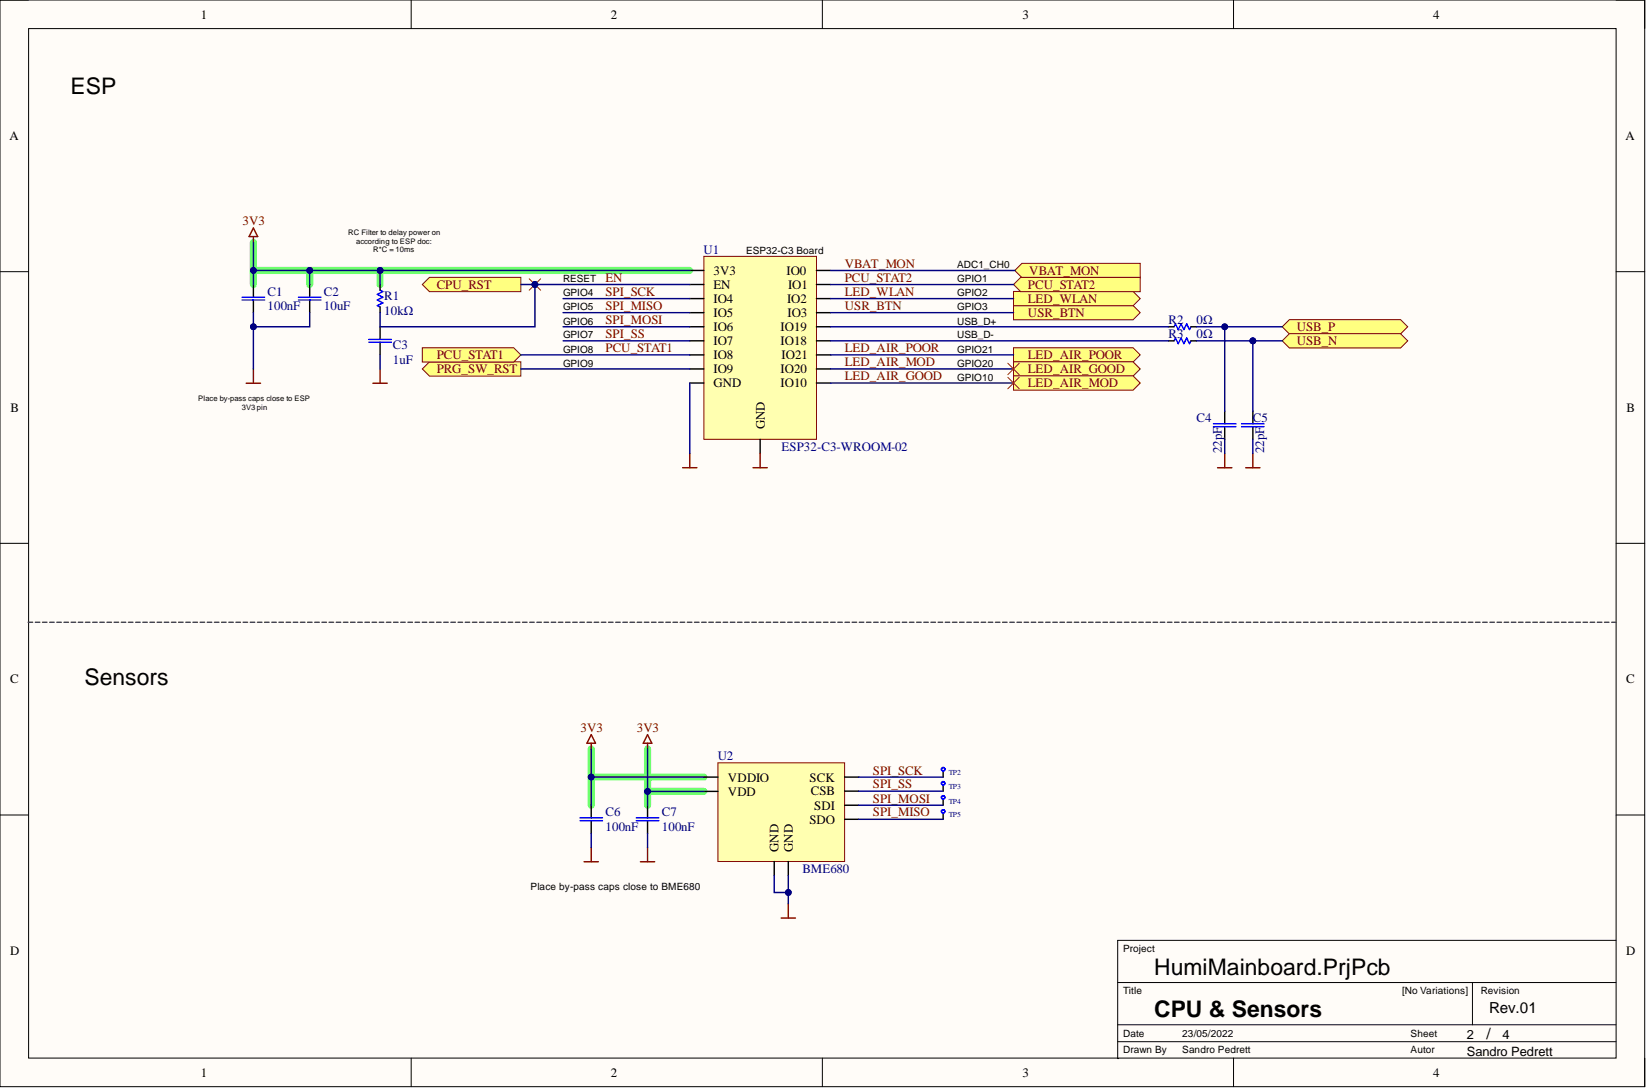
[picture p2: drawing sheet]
<svg xmlns="http://www.w3.org/2000/svg" width="292mm" height="193mm" viewBox="0 0 292 193" stroke-linecap="round" stroke-linejoin="round" font-family="sans-serif">
<defs><g id="words">
<g font-size="4.1">
<text x="12.5" y="16.7">ESP</text>
<text x="15" y="121.6">Sensors</text>
<text x="204.8" y="172.9">HumiMainboard.PrjPcb</text>
<text x="204.8" y="180.4">CPU &amp; Sensors</text>
</g>
<g font-size="2.7">
<text x="264.3" y="179.7">Rev.01</text>
<text x="263.8" y="184.2">/</text>
</g>
<g font-size="2.3">
<text x="35.6" y="3.3">1</text>
<text x="108.4" y="3.3">2</text>
<text x="181.5" y="3.3">3</text>
<text x="254.3" y="3.3">4</text>
<text x="1.7" y="24.9">A</text>
<text x="288.5" y="24.9">A</text>
<text x="126.6" y="48.8">3V3</text>
<text x="126.6" y="51.2">EN</text>
<text x="126.6" y="53.8">IO4</text>
<text x="139.6" y="48.8">IO0</text>
<text x="139.7" y="53.8">IO2</text>
<text x="139.8" y="51.2">IO1</text>
<text x="126.6" y="56.2">IO5</text>
<text x="126.6" y="58.8">IO6</text>
<text x="138.5" y="58.8">IO19</text>
<text x="139.8" y="56.2">IO3</text>
<text x="126.6" y="61.2">IO7</text>
<text x="126.6" y="63.7">IO8</text>
<text x="138.5" y="61.2">IO18</text>
<text x="138.7" y="63.7">IO21</text>
<text x="126.6" y="66.2">IO9</text>
<text x="126.6" y="68.7">GND</text>
<text x="138.5" y="68.7">IO10</text>
<text x="138.5" y="66.2">IO20</text>
<text x="1.9" y="73">B</text>
<text x="135.7" y="76.2" transform="rotate(-90 135.7 76.2)">GND</text>
<text x="288.7" y="73">B</text>
<text x="1.8" y="121.2">C</text>
<text x="288.6" y="121.2">C</text>
<text x="129.2" y="138.6">VDDIO</text>
<text x="129.2" y="141.2">VDD</text>
<text x="143.7" y="138.6">SCK</text>
<text x="143.9" y="141.1">CSB</text>
<text x="144.5" y="143.6">SDI</text>
<text x="143.7" y="146.1">SDO</text>
<text x="138.2" y="151.1" transform="rotate(-90 138.2 151.1)">GND</text>
<text x="140.7" y="151.1" transform="rotate(-90 140.7 151.1)">GND</text>
<text x="1.8" y="169.4">D</text>
<text x="288.6" y="169.4">D</text>
<text x="260.3" y="184.3">2</text>
<text x="266.7" y="184.3">4</text>
<text x="35.6" y="191">1</text>
<text x="108.4" y="191">2</text>
<text x="181.5" y="191">3</text>
<text x="254.3" y="191">4</text>
<text x="260.3" y="187.2">Sandro Pedrett</text>
</g>
<g font-size="2.3" fill="#800000">
<text x="43.1" y="39.9">3V3</text>
<text x="149.9" y="47.5">VBAT_MON</text>
<text x="77.5" y="51.2">CPU_RST</text>
<text x="107.4" y="50">EN</text>
<text x="107.4" y="52.5">SPI_SCK</text>
<text x="149.9" y="52.5">LED_WLAN</text>
<text x="149.9" y="50">PCU_STAT2</text>
<text x="182.4" y="53.8">LED_WLAN</text>
<text x="182.4" y="51.2">PCU_STAT2</text>
<text x="182.7" y="48.8">VBAT_MON</text>
<text x="107.4" y="57.5">SPI_MOSI</text>
<text x="107.4" y="54.9">SPI_MISO</text>
<text x="107.4" y="59.9">SPI_SS</text>
<text x="149.9" y="54.9">USR_BTN</text>
<text x="182.4" y="56.2">USR_BTN</text>
<text x="230.1" y="58.8">USB_P</text>
<text x="77.5" y="63.7">PCU_STAT1</text>
<text x="107.4" y="62.5">PCU_STAT1</text>
<text x="149.9" y="62.5">LED_AIR_POOR</text>
<text x="149.9" y="64.9">LED_AIR_MOD</text>
<text x="182.4" y="63.7">LED_AIR_POOR</text>
<text x="230.1" y="61.2">USB_N</text>
<text x="77.5" y="66.2">PRG_SW_RST</text>
<text x="149.9" y="67.5">LED_AIR_GOOD</text>
<text x="182.4" y="66.2">LED_AIR_GOOD</text>
<text x="182.4" y="68.7">LED_AIR_MOD</text>
<text x="103" y="129.8">3V3</text>
<text x="113" y="129.8">3V3</text>
<text x="154.9" y="137.4">SPI_SCK</text>
<text x="154.9" y="142.4">SPI_MOSI</text>
<text x="154.9" y="139.8">SPI_SS</text>
<text x="154.9" y="144.8">SPI_MISO</text>
</g>
<g font-size="2.3" fill="#000080">
<text x="124.9" y="45">U1</text>
<text x="47.5" y="52.5">C1</text>
<text x="57.4" y="52.5">C2</text>
<text x="68.2" y="53.3">R1</text>
<text x="47.5" y="54.9">100nF</text>
<text x="57.4" y="54.9">10uF</text>
<text x="68.2" y="55.8">10kΩ</text>
<text x="207.4" y="57.5">R2</text>
<text x="207.4" y="59.9">R3</text>
<text x="212.3" y="57.5">0Ω</text>
<text x="212.3" y="59.9">0Ω</text>
<text x="69.7" y="64.5">1uF</text>
<text x="69.7" y="62">C3</text>
<text x="212.3" y="74.9">C4</text>
<text x="222.3" y="74.9">C5</text>
<text x="138.7" y="80">ESP32-C3-WROOM-02</text>
<text x="216.8" y="80.4" transform="rotate(-90 216.8 80.4)">22pF</text>
<text x="224.4" y="80.4" transform="rotate(-90 224.4 80.4)">22pF</text>
<text x="127.4" y="134.8">U2</text>
<text x="107.4" y="147.3">100nF</text>
<text x="107.4" y="144.8">C6</text>
<text x="117.4" y="147.3">100nF</text>
<text x="117.4" y="144.8">C7</text>
<text x="142.4" y="154.8">BME680</text>
</g>
<g font-size="1.8">
<text x="132.4" y="45.1">ESP32-C3 Board</text>
<text x="169.9" y="47.6">ADC1_CH0</text>
<text x="99.9" y="50">RESET</text>
<text x="99.9" y="52.6">GPIO4</text>
<text x="169.9" y="50">GPIO1</text>
<text x="169.9" y="52.6">GPIO2</text>
<text x="99.9" y="55">GPIO5</text>
<text x="99.9" y="57.6">GPIO6</text>
<text x="169.9" y="57.6">USB_D+</text>
<text x="169.9" y="55">GPIO3</text>
<text x="99.9" y="65.1">GPIO9</text>
<text x="99.9" y="60">GPIO7</text>
<text x="99.9" y="62.6">GPIO8</text>
<text x="169.9" y="60">USB_D-</text>
<text x="169.9" y="65.1">GPIO20</text>
<text x="169.9" y="62.6">GPIO21</text>
<text x="169.9" y="67.5">GPIO10</text>
<text x="94.2" y="157.9">Place by-pass caps close to BME680</text>
<text x="199.3" y="168.9">Project</text>
<text x="199.3" y="176.3">Title</text>
<text x="248.8" y="176.3">[No Variations]</text>
<text x="262.8" y="176.3">Revision</text>
<text x="199.3" y="183.9">Date</text>
<text x="209.8" y="183.9">23/05/2022</text>
<text x="250.3" y="183.9">Sheet</text>
<text x="199.3" y="186.8">Drawn By</text>
<text x="209.8" y="186.8">Sandro Pedrett</text>
<text x="250.3" y="186.8">Autor</text>
</g>
<g font-size="1.4">
<text x="61.8" y="41.7">RC Filter to delay power on</text>
<text x="63.2" y="43.2">according to ESP doc:</text>
<text x="66.2" y="44.7">R*C = 10ms</text>
<text x="35.2" y="71.2">Place by-pass caps close to ESP</text>
<text x="42.9" y="72.7">3V3 pin</text>
</g>
<g font-size="1.4" fill="#000080">
<text x="168.4" y="137.5">TP2</text>
<text x="168.4" y="140">TP3</text>
<text x="168.4" y="142.5">TP4</text>
<text x="168.4" y="145">TP5</text>
</g>
</g></defs>
<path d="M0 0h291.9v192.7h-291.9z" fill-rule="evenodd" fill="#fffcf8"/>
<path d="M0 0h291.9v192.7h-291.9z" fill="none" stroke="#000" stroke-width=".18"/>
<path d="M5.1 5.1h281.7v182.6h-281.7z" fill-rule="evenodd" fill="#fffcf8"/>
<g fill="none" stroke="#000" stroke-width=".18">
<path d="M0 0h5.1M5.1 5.1h281.7v182.6h-281.7zM73 0v5.1M145.9 0v5.1M218.9 0v5.1M286.8 0h5.1v5.1M0 48.2h5.1M286.8 48.2h5.1M0 96.4h5.1M286.8 96.4h5.1M0 144.6h5.1M286.8 144.6h5.1"/>
<path d="M198.3 174.3h88.5M261.3 174.3v7.5M286.8 166.8h-88.5v20.9M73 187.7v5M145.9 187.7v5M198.3 187.7h.1M198.3 181.8h88.5M198.3 184.8h88.5M218.9 187.7v5M291.9 187.7v5"/>
</g>
<path d="M45 43v5h77.4M45 48v2.5M55 48v2.5M67.4 48v2.5M104.9 132.8v5M114.9 132.8v7.6h10M124.9 137.8h-20v5M114.9 140.4v2.4" fill="none" stroke="#6eff6e" stroke-width="1.3"/>
<path d="M124.9 45.5h20v32.4h-20z" fill-rule="evenodd" fill="#ffffb0"/>
<path d="M124.9 45.5h20v32.4h-20z" fill="none" stroke="#800000" stroke-width=".18"/>
<g fill="none" stroke="#000" stroke-width=".25">
<path d="M45 50.5v2.2M45 53.2v2.3M55 50.5v2.2M55 53.2v2.3M67.4 50.5v1M67.4 54.5v1M67.4 58v2.2M122.4 48h2.5M122.4 50.5h2.5M122.4 53h2.5M122.4 55.5h2.5M122.4 58h2.5"/>
<path d="M144.9 48h2.5M144.9 50.5h2.5M144.9 53h2.5M144.9 55.5h2.5M144.9 58h2.5M67.4 60.7v2.2M122.4 60.4h2.5M122.4 62.9h2.5M122.4 65.4h2.5M122.4 67.9h2.5M134.9 77.9v2.5M144.9 60.4h2.5"/>
<path d="M144.9 62.9h2.5M144.9 65.4h2.5M144.9 67.9h2.5M217.3 72.9v2.3M217.3 75.7v2.2M222.3 72.9v2.3M222.3 75.7v2.2M104.9 142.8v2.3M104.9 145.6v2.2M114.9 142.8v2.3M114.9 145.6v2.2"/>
</g>
<g fill="none" stroke="#800000" stroke-width=".25">
<path d="M45 40.4l.7 1.6h-1.5zM45 42v1M43.7 68h2.5M45 65.4v2.6M66.2 68h2.5M67.4 65.4v2.6M121.1 83h2.6M122.4 80.4v2.6M133.6 83h2.6M134.9 80.4v2.6M216.1 83h2.5M217.3 80.4v2.6"/>
<path d="M221.1 83h2.5M222.3 80.4v2.6M104.9 130.3l.8 1.5h-1.5zM104.9 131.8v1M114.9 130.3l.8 1.5h-1.5zM114.9 131.8v1M103.7 152.8h2.5M104.9 150.3v2.5M113.6 152.8h2.6M114.9 150.3v2.5M138.6 162.8h2.6M139.9 160.3v2.5"/>
</g>
<g fill="none" stroke="#00f" stroke-width=".25">
<path d="M43 52.7h4M43 53.2h4M53 52.7h4M53 53.2h4M67.4 51.5l.6 .2-1 .5 1 .5-1 .5 1 .5-1 .5 .4 .3M65.4 60.2h4M65.4 60.7h4M215.3 75.2h4M215.3 75.7h4M220.3 75.2h4M220.3 75.7h4M102.9 145.1h4"/>
<path d="M102.9 145.6h4M112.9 145.1h4M112.9 145.6h4"/>
</g>
<path d="M127.4 135.3h22.5v17.5h-22.5z" fill-rule="evenodd" fill="#ffffb0"/>
<path d="M127.4 135.3h22.5v17.5h-22.5z" fill="none" stroke="#800000" stroke-width=".18"/>
<g fill="none" stroke="#000" stroke-width=".25">
<path d="M207.3 58h1M211.3 58h1M207.3 60.5h1M211.3 60.5h1M124.9 137.8h2.5M149.9 137.8h2.5M167.4 136.8v1M167.4 139.3v1M124.9 140.4h2.5M137.4 152.8v2.5M139.9 152.8v2.5M149.9 140.3h2.5"/>
<path d="M149.9 142.8h2.5M149.9 145.3h2.5M167.4 141.8v1M167.4 144.3v1"/>
</g>
<g fill="none" stroke="#00f" stroke-width=".25">
<path d="M208.3 58l.3-.5 .5 1 .5-1 .5 1 .5-1 .5 1 .2-.5M208.3 60.5l.3-.5 .5 .9 .5-.9 .5 .9 .5-.9 .5 .9 .2-.4"/>
<circle cx="167.4" cy="136.4" r=".3"/>
<circle cx="167.4" cy="138.9" r=".3"/>
<circle cx="167.4" cy="143.9" r=".3"/>
<circle cx="167.4" cy="141.4" r=".3"/>
</g>
<path d="M227.5 58l1.3-1.3h19.7l1.3 1.3-1.3 1.2h-19.7z" fill-rule="evenodd" fill="#ffff80"/>
<path d="M227.5 58l1.3-1.3h19.7l1.3 1.3-1.3 1.2h-19.7z" fill="none" stroke="#800000" stroke-width=".18"/>
<path d="M227.5 60.5l1.3-1.3h19.7l1.3 1.3-1.3 1.2h-19.7z" fill-rule="evenodd" fill="#ffff80"/>
<path d="M227.5 60.5l1.3-1.3h19.7l1.3 1.3-1.3 1.2h-19.7z" fill="none" stroke="#800000" stroke-width=".18"/>
<path d="M180.1 48l1.3-1.3h20.9v2.5h-20.9z" fill-rule="evenodd" fill="#ffff80"/>
<path d="M180.1 48l1.3-1.3h20.9v2.5h-20.9z" fill="none" stroke="#800000" stroke-width=".18"/>
<path d="M179.9 54.2h21.2l1.2 1.3-1.2 1.2h-21.2z" fill-rule="evenodd" fill="#ffff80"/>
<path d="M179.9 54.2h21.2l1.2 1.3-1.2 1.2h-21.2z" fill="none" stroke="#800000" stroke-width=".18"/>
<path d="M179.9 61.7h21.2l1.2 1.2-1.2 1.3h-21.2z" fill-rule="evenodd" fill="#ffff80"/>
<path d="M179.9 61.7h21.2l1.2 1.2-1.2 1.3h-21.2z" fill="none" stroke="#800000" stroke-width=".18"/>
<path d="M74.9 50.5l1.3-1.3h16.2v2.5h-16.2z" fill-rule="evenodd" fill="#ffff80"/>
<path d="M74.9 50.5l1.3-1.3h16.2v2.5h-16.2z" fill="none" stroke="#800000" stroke-width=".18"/>
<path d="M179.9 64.2h21.2l1.2 1.2-1.2 1.3h-21.2z" fill-rule="evenodd" fill="#ffff80"/>
<path d="M179.9 64.2h21.2l1.2 1.2-1.2 1.3h-21.2z" fill="none" stroke="#800000" stroke-width=".18"/>
<path d="M74.9 65.4l1.3-1.2h16.2v2.5h-16.2z" fill-rule="evenodd" fill="#ffff80"/>
<path d="M74.9 65.4l1.3-1.2h16.2v2.5h-16.2z" fill="none" stroke="#800000" stroke-width=".18"/>
<path d="M179.9 51.7h21.2l1.2 1.3-1.2 1.2h-21.2z" fill-rule="evenodd" fill="#ffff80"/>
<path d="M179.9 51.7h21.2l1.2 1.3-1.2 1.2h-21.2z" fill="none" stroke="#800000" stroke-width=".18"/>
<path d="M179.9 66.7h21.2l1.2 1.2-1.2 1.3h-21.2z" fill-rule="evenodd" fill="#ffff80"/>
<path d="M179.9 66.7h21.2l1.2 1.2-1.2 1.3h-21.2z" fill="none" stroke="#800000" stroke-width=".18"/>
<path d="M179.9 50.5l1.2-1.3h21.2v2.5h-21.2z" fill-rule="evenodd" fill="#ffff80"/>
<path d="M179.9 50.5l1.2-1.3h21.2v2.5h-21.2z" fill="none" stroke="#800000" stroke-width=".18"/>
<g fill="none" stroke="#434343" stroke-width=".25">
<path d="M5 110.4h.8M6.3 110.4h.8M7.5 110.4h.8M8.8 110.4h.8M10.1 110.4h.8M11.4 110.4h.8M12.6 110.4h.8M13.9 110.4h.8M15.2 110.4h.8M16.4 110.4h.8M17.7 110.4h.8M19 110.4h.8"/>
<path d="M20.3 110.4h.7M21.5 110.4h.8M22.8 110.4h.8M24.1 110.4h.8M25.3 110.4h.8M26.6 110.4h.8M27.9 110.4h.8M29.2 110.4h.8M30.4 110.4h.8M31.7 110.4h.8M33 110.4h.8M34.2 110.4h.8"/>
<path d="M35.5 110.4h.8M36.8 110.4h.8M38.1 110.4h.8M39.3 110.4h.8M40.6 110.4h.8M41.9 110.4h.8M43.1 110.4h.8M44.4 110.4h.8M45.7 110.4h.8M47 110.4h.8M48.2 110.4h.8M49.5 110.4h.8"/>
<path d="M50.8 110.4h.8M52 110.4h.8M53.3 110.4h.8M54.6 110.4h.8M55.9 110.4h.8M57.1 110.4h.8M58.4 110.4h.8M59.7 110.4h.8M60.9 110.4h.8M62.2 110.4h.8M63.5 110.4h.8M64.8 110.4h.8"/>
<path d="M66 110.4h.8M67.3 110.4h.8M68.6 110.4h.8M69.8 110.4h.8M71.1 110.4h.8M72.4 110.4h.8M73.7 110.4h.8M74.9 110.4h.8M76.2 110.4h.8M77.5 110.4h.8M78.7 110.4h.8M80 110.4h.8"/>
<path d="M81.3 110.4h.8M82.6 110.4h.8M83.8 110.4h.8M85.1 110.4h.8M86.4 110.4h.8M87.6 110.4h.8M88.9 110.4h.8M90.2 110.4h.8M91.5 110.4h.8M92.7 110.4h.8M94 110.4h.8M95.3 110.4h.8"/>
<path d="M96.6 110.4h.7M97.8 110.4h.8M99.1 110.4h.8M100.4 110.4h.8M101.6 110.4h.8M102.9 110.4h.8M104.2 110.4h.8M105.4 110.4h.8M106.7 110.4h.8M108 110.4h.8M109.3 110.4h.8M110.5 110.4h.8"/>
<path d="M111.8 110.4h.8M113.1 110.4h.8M114.3 110.4h.8M115.6 110.4h.8M116.9 110.4h.8M118.2 110.4h.8M119.4 110.4h.8M120.7 110.4h.8M122 110.4h.8M123.3 110.4h.7M124.5 110.4h.8M125.8 110.4h.8"/>
<path d="M127.1 110.4h.8M128.3 110.4h.8M129.6 110.4h.8M130.9 110.4h.8M132.2 110.4h.7M133.4 110.4h.8M134.7 110.4h.8M136 110.4h.8M137.2 110.4h.8M138.5 110.4h.8M139.8 110.4h.8M141.1 110.4h.7"/>
<path d="M142.3 110.4h.8M143.6 110.4h.8M144.9 110.4h.8M146.1 110.4h.8M147.4 110.4h.8M148.7 110.4h.8M150 110.4h.7M151.2 110.4h.8M152.5 110.4h.8M153.8 110.4h.8M155 110.4h.8M156.3 110.4h.8"/>
<path d="M157.6 110.4h.8M158.9 110.4h.7M160.1 110.4h.8M161.4 110.4h.8M162.7 110.4h.8M163.9 110.4h.8M165.2 110.4h.8M166.5 110.4h.8M167.8 110.4h.8M169 110.4h.8M170.3 110.4h.8M171.6 110.4h.8"/>
<path d="M172.8 110.4h.8M174.1 110.4h.8M175.4 110.4h.8M176.7 110.4h.7M177.9 110.4h.8M179.2 110.4h.8M180.5 110.4h.8M181.7 110.4h.8M183 110.4h.8M184.3 110.4h.8M185.6 110.4h.8M186.8 110.4h.8"/>
<path d="M188.1 110.4h.8M189.4 110.4h.8M190.6 110.4h.8M191.9 110.4h.8M193.2 110.4h.8M194.5 110.4h.8M195.7 110.4h.8M197 110.4h.8M198.3 110.4h.8M199.5 110.4h.8M200.8 110.4h.8M202.1 110.4h.8"/>
<path d="M203.4 110.4h.8M204.6 110.4h.8M205.9 110.4h.8M207.2 110.4h.8M208.4 110.4h.8M209.7 110.4h.8M211 110.4h.8M212.3 110.4h.8M213.5 110.4h.8M214.8 110.4h.8M216.1 110.4h.8M217.3 110.4h.8"/>
<path d="M218.6 110.4h.8M219.9 110.4h.8M221.2 110.4h.8M222.4 110.4h.8M223.7 110.4h.8M225 110.4h.8M226.2 110.4h.8M227.5 110.4h.8M228.8 110.4h.8M230.1 110.4h.8M231.3 110.4h.8M232.6 110.4h.8"/>
<path d="M233.9 110.4h.8M235.1 110.4h.8M236.4 110.4h.8M237.7 110.4h.8M239 110.4h.8M240.2 110.4h.8M241.5 110.4h.8M242.8 110.4h.8M244.1 110.4h.7M245.3 110.4h.8M246.6 110.4h.8M247.9 110.4h.8"/>
<path d="M249.1 110.4h.8M250.4 110.4h.8M251.7 110.4h.8M252.9 110.4h.8M254.2 110.4h.8M255.5 110.4h.8M256.8 110.4h.8M258 110.4h.8M259.3 110.4h.8M260.6 110.4h.8M261.8 110.4h.8M263.1 110.4h.8"/>
<path d="M264.4 110.4h.8M265.7 110.4h.8M266.9 110.4h.8M268.2 110.4h.8M269.5 110.4h.8M270.8 110.4h.7M272 110.4h.8M273.3 110.4h.8M274.6 110.4h.8M275.8 110.4h.8M277.1 110.4h.8M278.4 110.4h.8"/>
<path d="M279.6 110.4h.9M280.9 110.4h.8M282.2 110.4h.8M283.5 110.4h.8M284.7 110.4h.8M286 110.4h.8"/>
</g>
<path d="M45 55.5v2.5h10v-2.5M67.4 62.9v2.5M122.4 67.9v12.5M104.9 147.8v2.5M114.9 147.8v2.5M152.4 140.3h15" fill="none" stroke="#000080" stroke-width=".25"/>
<circle cx="45" cy="58" r=".51" fill="#000080"/>
<circle cx="45" cy="58" r=".51" fill="none" stroke="#000080" stroke-width=".18"/>
<path d="M45 58v7.4M99.9 53h22.5M99.9 55.5h22.5M99.9 58h22.5M147.4 58h59.9M92.4 65.4h30M99.9 60.4h22.5M217.3 77.9v2.5M222.3 77.9v2.5M152.4 142.8h15M152.4 145.3h15" fill="none" stroke="#000080" stroke-width=".25"/>
<circle cx="45" cy="58" r=".51" fill="#000080"/>
<circle cx="45" cy="58" r=".51" fill="none" stroke="#000080" stroke-width=".18"/>
<path d="M55 48v2.5" fill="none" stroke="#000080" stroke-width=".25"/>
<circle cx="55" cy="48" r=".51" fill="#000080"/>
<circle cx="55" cy="48" r=".51" fill="none" stroke="#000080" stroke-width=".18"/>
<path d="M67.4 48v2.5" fill="none" stroke="#000080" stroke-width=".25"/>
<circle cx="67.4" cy="48" r=".51" fill="#000080"/>
<circle cx="67.4" cy="48" r=".51" fill="none" stroke="#000080" stroke-width=".18"/>
<path d="M45 48v2.5" fill="none" stroke="#000080" stroke-width=".25"/>
<circle cx="45" cy="48" r=".51" fill="#000080"/>
<circle cx="45" cy="48" r=".51" fill="none" stroke="#000080" stroke-width=".18"/>
<path d="M92.4 50.5h2.5M147.4 48h32.7M147.4 53h32.5M147.4 55.5h32.5" fill="none" stroke="#000080" stroke-width=".25"/>
<circle cx="94.9" cy="50.5" r=".51" fill="#000080"/>
<circle cx="94.9" cy="50.5" r=".51" fill="none" stroke="#000080" stroke-width=".18"/>
<path d="M122.4 50.5h-27.5v7.5h-27.5v-2.5" fill="none" stroke="#000080" stroke-width=".25"/>
<circle cx="94.9" cy="50.5" r=".51" fill="#000080"/>
<circle cx="94.9" cy="50.5" r=".51" fill="none" stroke="#000080" stroke-width=".18"/>
<path d="M217.3 58v14.9M147.4 62.9h32.5M147.4 67.9h32.5M147.4 65.4h32.5M147.4 60.5h59.9" fill="none" stroke="#000080" stroke-width=".25"/>
<circle cx="217.3" cy="58" r=".51" fill="#000080"/>
<circle cx="217.3" cy="58" r=".51" fill="none" stroke="#000080" stroke-width=".18"/>
<path d="M222.3 60.5v12.4" fill="none" stroke="#000080" stroke-width=".25"/>
<circle cx="222.3" cy="60.5" r=".51" fill="#000080"/>
<circle cx="222.3" cy="60.5" r=".51" fill="none" stroke="#000080" stroke-width=".18"/>
<path d="M212.3 60.5h10" fill="none" stroke="#000080" stroke-width=".25"/>
<circle cx="222.3" cy="60.5" r=".51" fill="#000080"/>
<circle cx="222.3" cy="60.5" r=".51" fill="none" stroke="#000080" stroke-width=".18"/>
<path d="M222.3 60.5h5.2" fill="none" stroke="#000080" stroke-width=".25"/>
<circle cx="222.3" cy="60.5" r=".51" fill="#000080"/>
<circle cx="222.3" cy="60.5" r=".51" fill="none" stroke="#000080" stroke-width=".18"/>
<path d="M45 43v5h77.4" fill="none" stroke="#000080" stroke-width=".25"/>
<circle cx="45" cy="48" r=".51" fill="#000080"/>
<circle cx="45" cy="48" r=".51" fill="none" stroke="#000080" stroke-width=".18"/>
<circle cx="55" cy="48" r=".51" fill="#000080"/>
<circle cx="55" cy="48" r=".51" fill="none" stroke="#000080" stroke-width=".18"/>
<circle cx="67.4" cy="48" r=".51" fill="#000080"/>
<circle cx="67.4" cy="48" r=".51" fill="none" stroke="#000080" stroke-width=".18"/>
<path d="M147.4 50.5h32.5M114.9 132.8v7.6h10M152.4 137.8h15" fill="none" stroke="#000080" stroke-width=".25"/>
<circle cx="114.9" cy="140.4" r=".51" fill="#000080"/>
<circle cx="114.9" cy="140.4" r=".51" fill="none" stroke="#000080" stroke-width=".18"/>
<path d="M114.9 140.4v2.4" fill="none" stroke="#000080" stroke-width=".25"/>
<circle cx="114.9" cy="140.4" r=".51" fill="#000080"/>
<circle cx="114.9" cy="140.4" r=".51" fill="none" stroke="#000080" stroke-width=".18"/>
<path d="M124.9 137.8h-20v5" fill="none" stroke="#000080" stroke-width=".25"/>
<circle cx="104.9" cy="137.8" r=".51" fill="#000080"/>
<circle cx="104.9" cy="137.8" r=".51" fill="none" stroke="#000080" stroke-width=".18"/>
<path d="M104.9 132.8v5" fill="none" stroke="#000080" stroke-width=".25"/>
<circle cx="104.9" cy="137.8" r=".51" fill="#000080"/>
<circle cx="104.9" cy="137.8" r=".51" fill="none" stroke="#000080" stroke-width=".18"/>
<path d="M137.4 155.3v3h2.5v-3" fill="none" stroke="#000080" stroke-width=".25"/>
<circle cx="139.9" cy="158.3" r=".51" fill="#000080"/>
<circle cx="139.9" cy="158.3" r=".51" fill="none" stroke="#000080" stroke-width=".18"/>
<path d="M139.9 158.3v2" fill="none" stroke="#000080" stroke-width=".25"/>
<circle cx="139.9" cy="158.3" r=".51" fill="#000080"/>
<circle cx="139.9" cy="158.3" r=".51" fill="none" stroke="#000080" stroke-width=".18"/>
<path d="M212.3 58h15.2" fill="none" stroke="#000080" stroke-width=".25"/>
<circle cx="217.3" cy="58" r=".51" fill="#000080"/>
<circle cx="217.3" cy="58" r=".51" fill="none" stroke="#000080" stroke-width=".18"/>
<path d="M93.9 49.4l2 2.1M95.9 49.4l-2 2.1" fill="none" stroke="#f00" stroke-width=".18"/>
<circle cx="94.9" cy="50.5" r=".51" fill="#000080"/>
<circle cx="94.9" cy="50.5" r=".51" fill="none" stroke="#000080" stroke-width=".18"/>
<path d="M178.8 66.9l2.1 2M178.8 64.4l2.1 2.1M180.9 66.9l-2.1 2M180.9 64.4l-2.1 2.1" fill="none" stroke="#f00" stroke-width=".18"/>
<path d="M74.9 61.7h16.3l1.2 1.2-1.2 1.3h-16.3z" fill-rule="evenodd" fill="#ffff80"/>
<path d="M74.9 61.7h16.3l1.2 1.2-1.2 1.3h-16.3z" fill="none" stroke="#800000" stroke-width=".18"/>
<path d="M92.4 62.9h30" fill="none" stroke="#000080" stroke-width=".25"/>
<use href="#words"/>
</svg>
